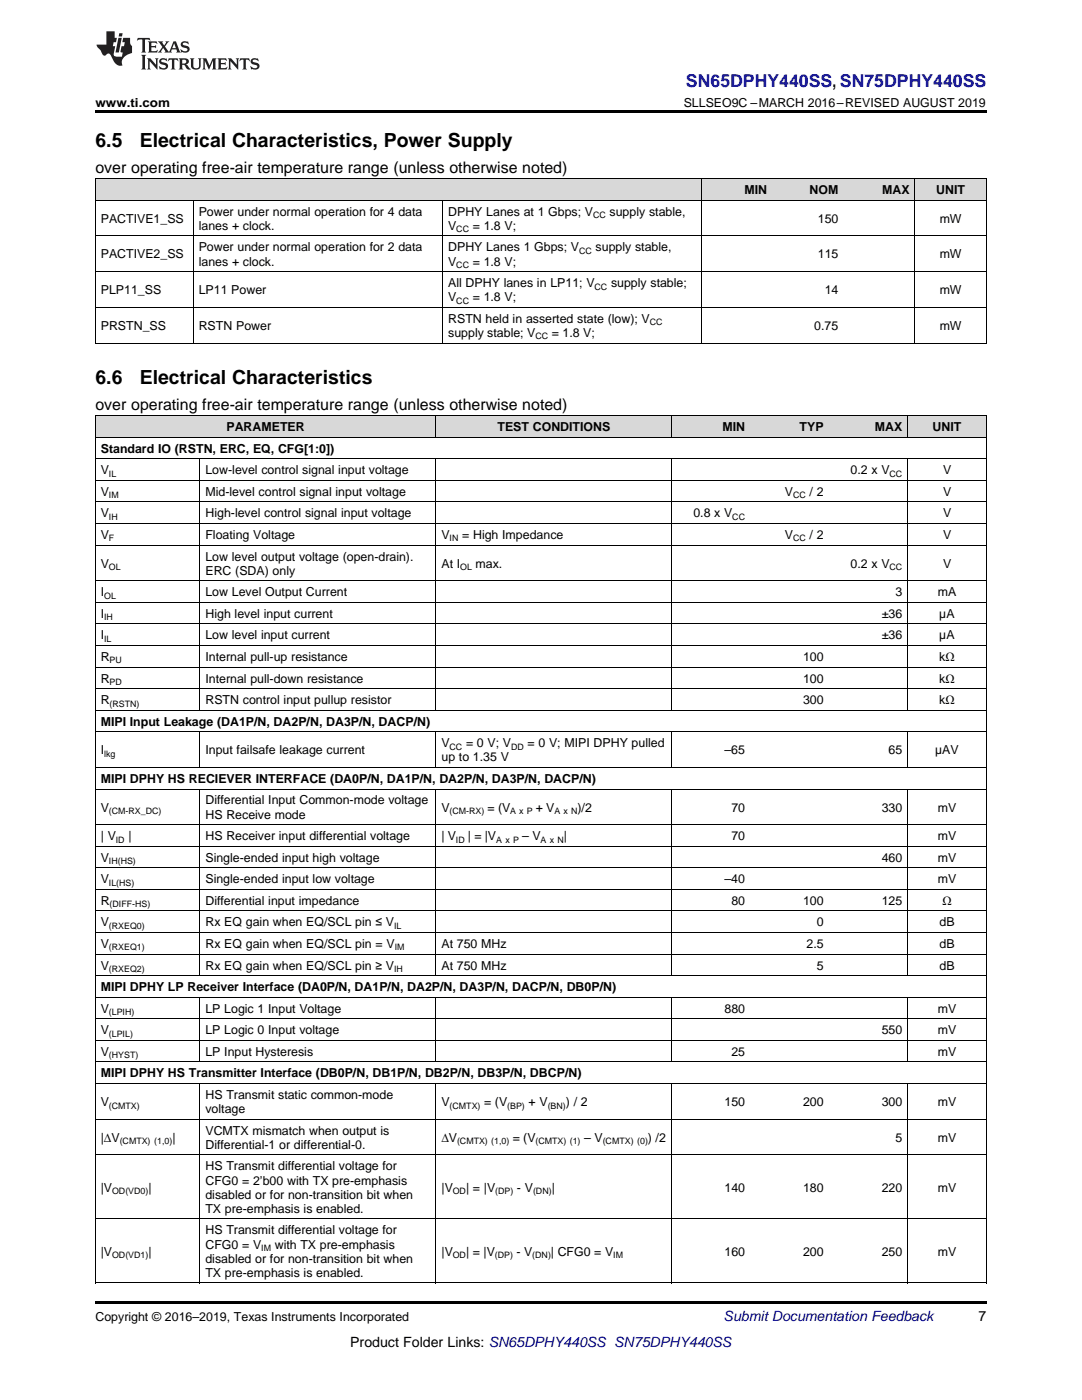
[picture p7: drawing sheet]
<svg xmlns="http://www.w3.org/2000/svg" width="216mm" height="279mm" viewBox="0 0 216 279" stroke-linecap="round" stroke-linejoin="round" font-family="sans-serif">
<defs><g id="words">
<g font-size="3.9">
<text x="19" y="29.3">6.5</text>
<text x="27.9" y="29.3">Electrical Characteristics, Power Supply</text>
<text x="19" y="76.6">6.6</text>
<text x="27.9" y="76.6">Electrical Characteristics</text>
</g>
<text font-size="3.5" fill="#00f" x="136.9" y="17.3">SN65DPHY440SS, SN75DPHY440SS</text>
<g font-size="3.2">
<text x="19" y="34.4">over operating free-air temperature range (unless otherwise noted)</text>
<text x="19" y="81.7">over operating free-air temperature range (unless otherwise noted)</text>
</g>
<text font-size="2.8" fill="#0000c8" x="144.4" y="263.6">Submit Documentation Feedback</text>
<g font-size="2.8">
<text x="195.3" y="263.6">7</text>
<text x="69.9" y="268.9">Product Folder Links: SN65DPHY440SS SN75DPHY440SS</text>
</g>
<g font-size="2.5">
<text x="19" y="21.4">www.ti.com</text>
<text x="136.4" y="21.4">SLLSEO9C –MARCH 2016–REVISED AUGUST 2019</text>
<text x="148.6" y="38.7">MIN</text>
<text x="161.5" y="38.7">NOM</text>
<text x="176" y="38.7">MAX</text>
<text x="186.8" y="38.7">UNIT</text>
<text x="20.1" y="44.4">PACTIVE1_SS</text>
<text x="39.7" y="43">Power under normal operation for 4 data</text>
<text x="39.7" y="45.9">lanes + clock.</text>
<text x="89.4" y="43">DPHY Lanes at 1 Gbps; V</text>
<text x="89.4" y="45.9">V</text>
<text x="94.3" y="45.9">= 1.8 V;</text>
<text x="121.6" y="43">supply stable,</text>
<text x="163.2" y="44.4">150</text>
<text x="187.5" y="44.4">mW</text>
<text x="20.1" y="51.6">PACTIVE2_SS</text>
<text x="39.7" y="50.2">Power under normal operation for 2 data</text>
<text x="39.7" y="53">lanes + clock.</text>
<text x="89.4" y="50.2">DPHY Lanes 1 Gbps; V</text>
<text x="89.4" y="53">V</text>
<text x="94.3" y="53">= 1.8 V;</text>
<text x="118.9" y="50.2">supply stable,</text>
<text x="163.2" y="51.6">115</text>
<text x="187.5" y="51.6">mW</text>
<text x="20.1" y="58.7">PLP11_SS</text>
<text x="39.7" y="58.7">LP11 Power</text>
<text x="89.4" y="57.3">All DPHY lanes in LP11; V</text>
<text x="121.9" y="57.3">supply stable;</text>
<text x="164.6" y="58.7">14</text>
<text x="187.5" y="58.7">mW</text>
<text x="20.1" y="65.8">PRSTN_SS</text>
<text x="39.7" y="65.8">RSTN Power</text>
<text x="89.4" y="60.1">V</text>
<text x="89.4" y="64.4">RSTN held in asserted state (low); V</text>
<text x="94.3" y="60.1">= 1.8 V;</text>
<text x="162.5" y="65.8">0.75</text>
<text x="187.5" y="65.8">mW</text>
<text x="89.4" y="67.2">supply stable; V</text>
<text x="110.1" y="67.2">= 1.8 V;</text>
<text x="45.2" y="86">PARAMETER</text>
<text x="99.3" y="86">TEST CONDITIONS</text>
<text x="144.2" y="86">MIN</text>
<text x="159.6" y="86">TYP</text>
<text x="174.6" y="86">MAX</text>
<text x="186.1" y="86">UNIT</text>
<text x="20.1" y="90.3">Standard IO (RSTN, ERC, EQ, CFG[1:0])</text>
<text x="20.1" y="94.7">V</text>
<text x="41" y="94.7">Low-level control signal input voltage</text>
<text x="169.7" y="94.7">0.2 x V</text>
<text x="188.2" y="94.7">V</text>
<text x="20.1" y="99">V</text>
<text x="41" y="99">Mid-level control signal input voltage</text>
<text x="156.6" y="99">V</text>
<text x="161.5" y="99">/ 2</text>
<text x="188.2" y="99">V</text>
<text x="20.1" y="103.3">V</text>
<text x="20.1" y="107.6">V</text>
<text x="41" y="103.3">High-level control signal input voltage</text>
<text x="41" y="107.6">Floating Voltage</text>
<text x="88.1" y="107.6">V</text>
<text x="92.2" y="107.6">= High Impedance</text>
<text x="138.4" y="103.3">0.8 x V</text>
<text x="156.6" y="107.6">V</text>
<text x="161.5" y="107.6">/ 2</text>
<text x="188.2" y="103.3">V</text>
<text x="188.2" y="107.6">V</text>
<text x="20.1" y="113.3">V</text>
<text x="41" y="111.9">Low level output voltage (open-drain).</text>
<text x="88.1" y="113.3">At I</text>
<text x="94.9" y="113.3">max.</text>
<text x="169.7" y="113.3">0.2 x V</text>
<text x="188.2" y="113.3">V</text>
<text x="20.1" y="119">I</text>
<text x="41" y="114.7">ERC (SDA) only</text>
<text x="41" y="119">Low Level Output Current</text>
<text x="178.7" y="119">3</text>
<text x="187.1" y="119">mA</text>
<text x="20.1" y="123.3">I</text>
<text x="41" y="123.3">High level input current</text>
<text x="176" y="123.3">±36</text>
<text x="187.4" y="123.3">µA</text>
<text x="20.1" y="127.6">I</text>
<text x="20.1" y="131.9">R</text>
<text x="41" y="127.6">Low level input current</text>
<text x="41" y="131.9">Internal pull-up resistance</text>
<text x="160.2" y="131.9">100</text>
<text x="176" y="127.6">±36</text>
<text x="187.4" y="127.6">µA</text>
<text x="187.4" y="131.9">kΩ</text>
<text x="20.1" y="136.2">R</text>
<text x="41" y="136.2">Internal pull-down resistance</text>
<text x="160.2" y="136.2">100</text>
<text x="187.4" y="136.2">kΩ</text>
<text x="20.1" y="140.5">R</text>
<text x="41" y="140.5">RSTN control input pullup resistor</text>
<text x="160.2" y="140.5">300</text>
<text x="187.4" y="140.5">kΩ</text>
<text x="20.1" y="144.8">MIPI Input Leakage (DA1P/N, DA2P/N, DA3P/N, DACP/N)</text>
<text x="88.1" y="149.1">V</text>
<text x="93" y="149.1">= 0 V; V</text>
<text x="105.3" y="149.1">= 0 V; MIPI DPHY pulled</text>
<text x="20.1" y="150.5">I</text>
<text x="41" y="150.5">Input failsafe leakage current</text>
<text x="88.1" y="151.9">up to 1.35 V</text>
<text x="144.6" y="150.5">–65</text>
<text x="177.3" y="150.5">65</text>
<text x="186.6" y="150.5">µAV</text>
<text x="20.1" y="156.2">MIPI DPHY HS RECIEVER INTERFACE (DA0P/N, DA1P/N, DA2P/N, DA3P/N, DACP/N)</text>
<text x="20.1" y="162">V</text>
<text x="41" y="160.5">Differential Input Common-mode voltage</text>
<text x="88.1" y="162">V</text>
<text x="97.3" y="162">= (V</text>
<text x="106.9" y="162">+ V</text>
<text x="115.2" y="162">)/2</text>
<text x="145.9" y="162">70</text>
<text x="175.9" y="162">330</text>
<text x="187.1" y="162">mV</text>
<text x="20.1" y="167.7">| V</text>
<text x="25.6" y="167.7">|</text>
<text x="41" y="163.4">HS Receive mode</text>
<text x="41" y="167.7">HS Receiver input differential voltage</text>
<text x="88.1" y="167.7">| V</text>
<text x="93.4" y="167.7">| = |V</text>
<text x="104.2" y="167.7">– V</text>
<text x="112.5" y="167.7">|</text>
<text x="145.9" y="167.7">70</text>
<text x="187.1" y="167.7">mV</text>
<text x="20.1" y="172">V</text>
<text x="41" y="172">Single-ended input high voltage</text>
<text x="175.9" y="172">460</text>
<text x="187.1" y="172">mV</text>
<text x="20.1" y="176.3">V</text>
<text x="41" y="176.3">Single-ended input low voltage</text>
<text x="144.6" y="176.3">–40</text>
<text x="187.1" y="176.3">mV</text>
<text x="20.1" y="180.6">R</text>
<text x="20.1" y="184.9">V</text>
<text x="41" y="180.6">Differential input impedance</text>
<text x="41" y="184.9">Rx EQ gain when EQ/SCL pin ≤ V</text>
<text x="145.9" y="180.6">80</text>
<text x="160.2" y="180.6">100</text>
<text x="163" y="184.9">0</text>
<text x="175.9" y="180.6">125</text>
<text x="187.5" y="184.9">dB</text>
<text x="188.1" y="180.6">Ω</text>
<text x="20.1" y="189.2">V</text>
<text x="41" y="189.2">Rx EQ gain when EQ/SCL pin = V</text>
<text x="88.1" y="189.2">At 750 MHz</text>
<text x="160.9" y="189.2">2.5</text>
<text x="187.5" y="189.2">dB</text>
<text x="20.1" y="193.5">V</text>
<text x="20.1" y="197.8">MIPI DPHY LP Receiver Interface (DA0P/N, DA1P/N, DA2P/N, DA3P/N, DACP/N, DB0P/N)</text>
<text x="41" y="193.5">Rx EQ gain when EQ/SCL pin ≥ V</text>
<text x="88.1" y="193.5">At 750 MHz</text>
<text x="163" y="193.5">5</text>
<text x="187.5" y="193.5">dB</text>
<text x="20.1" y="202.1">V</text>
<text x="41" y="202.1">LP Logic 1 Input Voltage</text>
<text x="144.6" y="202.1">880</text>
<text x="187.1" y="202.1">mV</text>
<text x="20.1" y="206.4">V</text>
<text x="41" y="206.4">LP Logic 0 Input voltage</text>
<text x="175.9" y="206.4">550</text>
<text x="187.1" y="206.4">mV</text>
<text x="20.1" y="210.7">V</text>
<text x="20.1" y="215">MIPI DPHY HS Transmitter Interface (DB0P/N, DB1P/N, DB2P/N, DB3P/N, DBCP/N)</text>
<text x="41" y="210.7">LP Input Hysteresis</text>
<text x="145.9" y="210.7">25</text>
<text x="187.1" y="210.7">mV</text>
<text x="20.1" y="220.7">V</text>
<text x="41" y="219.3">HS Transmit static common-mode</text>
<text x="88.1" y="220.7">V</text>
<text x="96.6" y="220.7">= (V</text>
<text x="105.5" y="220.7">+ V</text>
<text x="112.9" y="220.7">) / 2</text>
<text x="144.6" y="220.7">150</text>
<text x="160.2" y="220.7">200</text>
<text x="175.9" y="220.7">300</text>
<text x="187.1" y="220.7">mV</text>
<text x="20.1" y="227.9">|∆V</text>
<text x="34.4" y="227.9">|</text>
<text x="41" y="222.1">voltage</text>
<text x="41" y="226.4">VCMTX mismatch when output is</text>
<text x="88.1" y="227.9">∆V</text>
<text x="102.3" y="227.9">= (V</text>
<text x="116.6" y="227.9">– V</text>
<text x="129.3" y="227.9">) /2</text>
<text x="178.7" y="227.9">5</text>
<text x="187.1" y="227.9">mV</text>
<text x="41" y="229.3">Differential-1 or differential-0.</text>
<text x="41" y="233.6">HS Transmit differential voltage for</text>
<text x="20.1" y="237.8">|V</text>
<text x="29.6" y="237.8">|</text>
<text x="41" y="236.4">CFG0 = 2’b00 with TX pre-emphasis</text>
<text x="41" y="239.2">disabled or for non-transition bit when</text>
<text x="88.1" y="237.8">|V</text>
<text x="93" y="237.8">| = |V</text>
<text x="103.1" y="237.8">- V</text>
<text x="110.1" y="237.8">|</text>
<text x="144.6" y="237.8">140</text>
<text x="160.2" y="237.8">180</text>
<text x="175.9" y="237.8">220</text>
<text x="187.1" y="237.8">mV</text>
<text x="41" y="242">TX pre-emphasis is enabled.</text>
<text x="20.1" y="250.6">|V</text>
<text x="29.6" y="250.6">|</text>
<text x="41" y="246.3">HS Transmit differential voltage for</text>
<text x="41" y="249.2">CFG0 = V</text>
<text x="41" y="252">disabled or for non-transition bit when</text>
<text x="54.8" y="249.2">with TX pre-emphasis</text>
<text x="88.1" y="250.6">|V</text>
<text x="93" y="250.6">| = |V</text>
<text x="103" y="250.6">- V</text>
<text x="109.9" y="250.6">| CFG0 = V</text>
<text x="144.6" y="250.6">160</text>
<text x="160.2" y="250.6">200</text>
<text x="175.9" y="250.6">250</text>
<text x="187.1" y="250.6">mV</text>
<text x="41" y="254.8">TX pre-emphasis is enabled.</text>
<text x="19" y="263.6">Copyright © 2016–2019, Texas Instruments Incorporated</text>
</g>
<g font-size="1.8">
<text x="91.1" y="46.4">CC</text>
<text x="118.4" y="43.5">CC</text>
<text x="91.1" y="53.5">CC</text>
<text x="115.6" y="50.7">CC</text>
<text x="118.6" y="57.8">CC</text>
<text x="91.1" y="60.6">CC</text>
<text x="129.7" y="64.9">CC</text>
<text x="106.9" y="67.7">CC</text>
<text x="21.7" y="95.1">IL</text>
<text x="177.5" y="95.1">CC</text>
<text x="21.7" y="99.4">IM</text>
<text x="158.3" y="99.4">CC</text>
<text x="21.7" y="103.8">IH</text>
<text x="146.1" y="103.8">CC</text>
<text x="21.7" y="108.1">F</text>
<text x="21.7" y="113.8">OL</text>
<text x="89.7" y="108.1">IN</text>
<text x="91.8" y="113.8">OL</text>
<text x="158.3" y="108.1">CC</text>
<text x="177.5" y="113.8">CC</text>
<text x="20.8" y="119.5">OL</text>
<text x="20.8" y="123.8">IH</text>
<text x="20.8" y="128.1">IL</text>
<text x="21.9" y="132.4">PU</text>
<text x="21.9" y="136.7">PD</text>
<text x="21.9" y="141">(RSTN)</text>
<text x="89.7" y="149.6">CC</text>
<text x="102" y="149.6">DD</text>
<text x="20.8" y="151">lkg</text>
<text x="21.7" y="162.5">(CM-RX_DC)</text>
<text x="89.7" y="162.5">(CM-RX)</text>
<text x="101.8" y="162.5">A x P</text>
<text x="110.6" y="162.5">A x N</text>
<text x="21.7" y="172.5">IH(HS)</text>
<text x="23.1" y="168.2">ID</text>
<text x="91" y="168.2">ID</text>
<text x="99" y="168.2">A x P</text>
<text x="107.8" y="168.2">A x N</text>
<text x="21.7" y="176.8">IL(HS)</text>
<text x="21.7" y="185.4">(RXEQ0)</text>
<text x="21.9" y="181.1">(DIFF-HS)</text>
<text x="78.6" y="185.4">IL</text>
<text x="21.7" y="189.7">(RXEQ1)</text>
<text x="78.8" y="189.7">IM</text>
<text x="21.7" y="194">(RXEQ2)</text>
<text x="78.6" y="194">IH</text>
<text x="21.7" y="202.6">(LPIH)</text>
<text x="21.7" y="206.9">(LPIL)</text>
<text x="21.7" y="211.2">(HYST)</text>
<text x="21.7" y="221.2">(CMTX)</text>
<text x="89.7" y="221.2">(CMTX)</text>
<text x="101.2" y="221.2">(BP)</text>
<text x="109.3" y="221.2">(BN)</text>
<text x="23.9" y="228.4">(CMTX) (1,0)</text>
<text x="91.2" y="228.4">(CMTX) (1,0)</text>
<text x="106.9" y="228.4">(CMTX) (1)</text>
<text x="120.3" y="228.4">(CMTX) (0)</text>
<text x="22.4" y="238.3">OD(VD0)</text>
<text x="90.3" y="238.3">OD</text>
<text x="98.8" y="238.3">(DP)</text>
<text x="106.4" y="238.3">(DN)</text>
<text x="22.4" y="251.1">OD(VD1)</text>
<text x="52.1" y="249.7">IM</text>
<text x="90.3" y="251.1">OD</text>
<text x="98.7" y="251.1">(DP)</text>
<text x="106.2" y="251.1">(DN)</text>
<text x="122.4" y="251.1">IM</text>
</g>
</g></defs>
<g fill="#d8d8d8">
<path d="M19 83h20.9v4.3h-20.9z"/>
<path d="M39.9 83h47.1v4.3h-47.1z"/>
<path d="M87 83h47.1v4.3h-47.1z"/>
<path d="M134.1 83h15.7v4.3h-15.7z"/>
<path d="M149.8 83h15.7v4.3h-15.7z"/>
<path d="M165.5 83h15.7v4.3h-15.7z"/>
<path d="M181.2 83h15.6v4.3h-15.6z"/>
<path d="M19 35.7h19.6v4.3h-19.6z"/>
<path d="M38.6 35.7h49.8v4.3h-49.8z"/>
<path d="M88.4 35.7h51.5v4.3h-51.5z"/>
<path d="M139.9 35.7h14.3v4.3h-14.3z"/>
<path d="M154.2 35.7h14.2v4.3h-14.2z"/>
<path d="M168.4 35.7h14.2v4.3h-14.2z"/>
<path d="M182.6 35.7h14.2v4.3h-14.2z"/>
</g>
<path d="M19 22h177.8v.5h-177.8zM19 68.5h.2zM88.3 68.5h.1zM139.8 68.5h.1zM182.5 68.5h.1zM196.7 68.5h.1zM19 259.7h177.8v.5h-177.8z" fill="#000"/>
<g fill="none" stroke="#000" stroke-width=".2">
<path d="M19 35.6l177.8 .1v32.8M19 40h177.8M19.1 35.7v32.8M38.5 40v28.5M88.3 40v28.5M139.9 35.7v32.8M182.5 35.7v32.8M19 54.2h177.8M19 47.1h177.8M19 68.5h177.8M19 61.3h177.8M19 95.9h177.8"/>
<path d="M19 91.6h177.8M19 87.3h177.8M19 83h177.8M19.1 83v173.1M39.9 91.6v50.2M87 83v4.3M87 91.6v50.2M134 83v4.3M134 91.6v50.2M181.1 83v4.3M181.1 91.6v50.2M196.8 83v173.1"/>
<path d="M19 115.9h177.8M19 108.8h177.8M19 104.5h177.8M19 100.2h177.8M19 137.4h177.8M19 133.1h177.8M19 128.8h177.8M19 124.5h177.8M19 120.2h177.8M19 157.5h177.8M19 153.2h177.8M19 146h177.8"/>
<path d="M19 141.7h177.8M39.9 146v7.2M39.9 157.5v37.3M87 146v7.2M87 157.5v37.3M134 146v7.2M134 157.5v37.3M181.1 146v7.2M181.1 157.5v37.3M19 177.5h177.8M19 173.2h177.8M19 168.9h177.8"/>
<path d="M19 164.6h177.8M19 199h177.8M19 194.7h177.8M19 190.4h177.8M19 186.1h177.8M19 181.8h177.8M39.9 199v13M87 199v13M134 199v13M181.1 199v13M19 216.2h177.8M19 211.9h177.8"/>
<path d="M19 207.6h177.8M19 203.3h177.8M39.9 216.3v39.8M87 216.3v39.8M134 216.3v39.8M181.1 216.3v39.8M19 230.5h177.8M19 223.4h177.8M19 256h177.8M19 243.3h177.8"/>
</g>
<g fill="#231f20">
<path d="M27.5 7.6l-.1 .5 .4-.2h.6v.1v2.1l-.2 .4h1l-.3-.4v-2.1l.1-.1h.5l.5 .2-.2-.5zM29.5 8.3l.2 .3v1.5l-.2 .4h1.8l.2-.6a1.04 1.04 0 0 1-1.3 .2v-.7h.6l.3 .2v-.6l-.3 .2h-.6v-.6l.8-.1 .4 .3-.2-.5zM31.5 8.3l.9 1.1-.9 1.1h.8l-.2-.2 .5-.7 .4 .7-.2 .2h1.5l-.1-.2 .1-.4h.9l.1 .4-.2 .2h1l-.3-.3-.7-1.9h-.5l-.9 2-.8-1 .9-1h-.8l.1 .3-.3 .5-.4-.6 .2-.2zM34.7 8.6l.4 1h-.7zM36.3 8.4a.63 .63 0 0 0-.2 .7 .63 .63 0 0 0 .6 .4l.6 .2 .1 .2a.75 .75 0 0 1-.7 .4 .75 .75 0 0 1-.6-.5l.1 .7 .1-.1a1.11 1.11 0 0 0 1.5-.6 1.13 1.13 0 0 0-1.2-.8l-.1-.4a1.04 1.04 0 0 1 1.2 .2l-.2-.5-.1 .1-.5-.2zM28.2 10.9l.2 .4v2.2l-.2 .4h1l-.3-.4v-2.2l.3-.4zM29.3 11.6l.3 .4v1.5l-.3 .4h.8l-.2-.4v-1.3l1.5 1.7v-1.9l.2-.4h-.7l.2 .4v.9l-1.1-1.3zM32 11.8a.62 .62 0 0 0-.2 .7 .62 .62 0 0 0 .6 .4l.6 .1 .1 .3a.76 .76 0 0 1-.7 .3 .76 .76 0 0 1-.6-.4l.1 .7 .1-.1a1.11 1.11 0 0 0 1.5-.6 1.13 1.13 0 0 0-1.2-.8l-.1-.4a1.04 1.04 0 0 1 1.2 .2l-.2-.6-.1 .1-.5-.1zM33.7 11.6l-.2 .6a.61 .61 0 0 1 .8-.3v1.6l-.2 .4h.9l-.2-.4v-1.6a.63 .63 0 0 1 .8 .3l-.2-.6zM35.6 11.6l.3 .4v1.5l-.3 .4h1l-.2-.2v-.8l.5 .2a.76 .76 0 0 0 1.2 .7l-1-1a.58 .58 0 0 0 .6-.5 .58 .58 0 0 0-.5-.6zM36.4 11.9h.1a.45 .45 0 0 1 .5 .1 .45 .45 0 0 1 .1 .5l-.7 .2zM37.9 11.6l.2 .2a2.17 2.17 0 0 0 .3 1.9 .99 .99 0 0 0 1.6-.6v-1.1l.2-.4h-.7l.2 .2a1.92 1.92 0 0 1-.2 1.8 .6 .6 0 0 1-.9-.5v-1.1l.2-.4zM40.4 11.6l.2 .4v1.5l-.2 .4h.7l-.2-.4v-1.4l.8 1.8 .8-1.8v1.4l-.2 .4h.9l-.2-.4v-1.5l.2-.4h-.8l-.6 1.5-.6-1.5zM43.4 11.6l.2 .4v1.5l-.2 .4h1.8l.2-.6a1.04 1.04 0 0 1-1.3 .1v-.6h.5l.4 .2v-.6l-.4 .2h-.5v-.7h.8l.3 .3-.1-.6zM45.5 11.6l.2 .4v1.5l-.2 .4h.7l-.2-.4v-1.3l1.5 1.7v-1.9l.2-.4h-.7l.2 .4v.9l-1.1-1.3zM47.9 11.6l-.1 .6a.61 .61 0 0 1 .8-.3v1.6l-.3 .4h1l-.3-.4 .1-1.6a.63 .63 0 0 1 .7 .3l-.1-.6zM50.2 11.8a.62 .62 0 0 0-.2 .7 .62 .62 0 0 0 .6 .4l.6 .1 .2 .3a.76 .76 0 0 1-.8 .3 .76 .76 0 0 1-.6-.4l.1 .7 .2-.1a1.11 1.11 0 0 0 1.5-.6 1.13 1.13 0 0 0-1.3-.8l-.1-.4a1.04 1.04 0 0 1 1.2 .2l-.1-.6-.2 .1-.5-.1z"/>
<path d="M21.2 6.3v2.6h-1.9l.1 .4 .7 .9a.91 .91 0 0 0 1 .8 .56 .56 0 0 1 .5-.3 .56 .56 0 0 1 .5 .3l.4 .8a1.53 1.53 0 0 0 1.9 1.2 1.54 1.54 0 0 1 1-2.1l.9-.3v-1.4a1.52 1.52 0 0 1-.3-1.6h-1.4l-.2 .8h.5l-.2 .8h-.4l-.2 1v.2l.4 .1-.2 .8a1.93 1.93 0 0 1-1.6-.3l.3-1.8h-.5l.2-.8h.4l.2-.8h-.4v-1.3zM23.6 7.6l-.6 2.9h.7l.6-2.9zM23.8 6.6l-.1 .7h.6l.2-.7z"/>
</g>
<use href="#words"/>
</svg>
